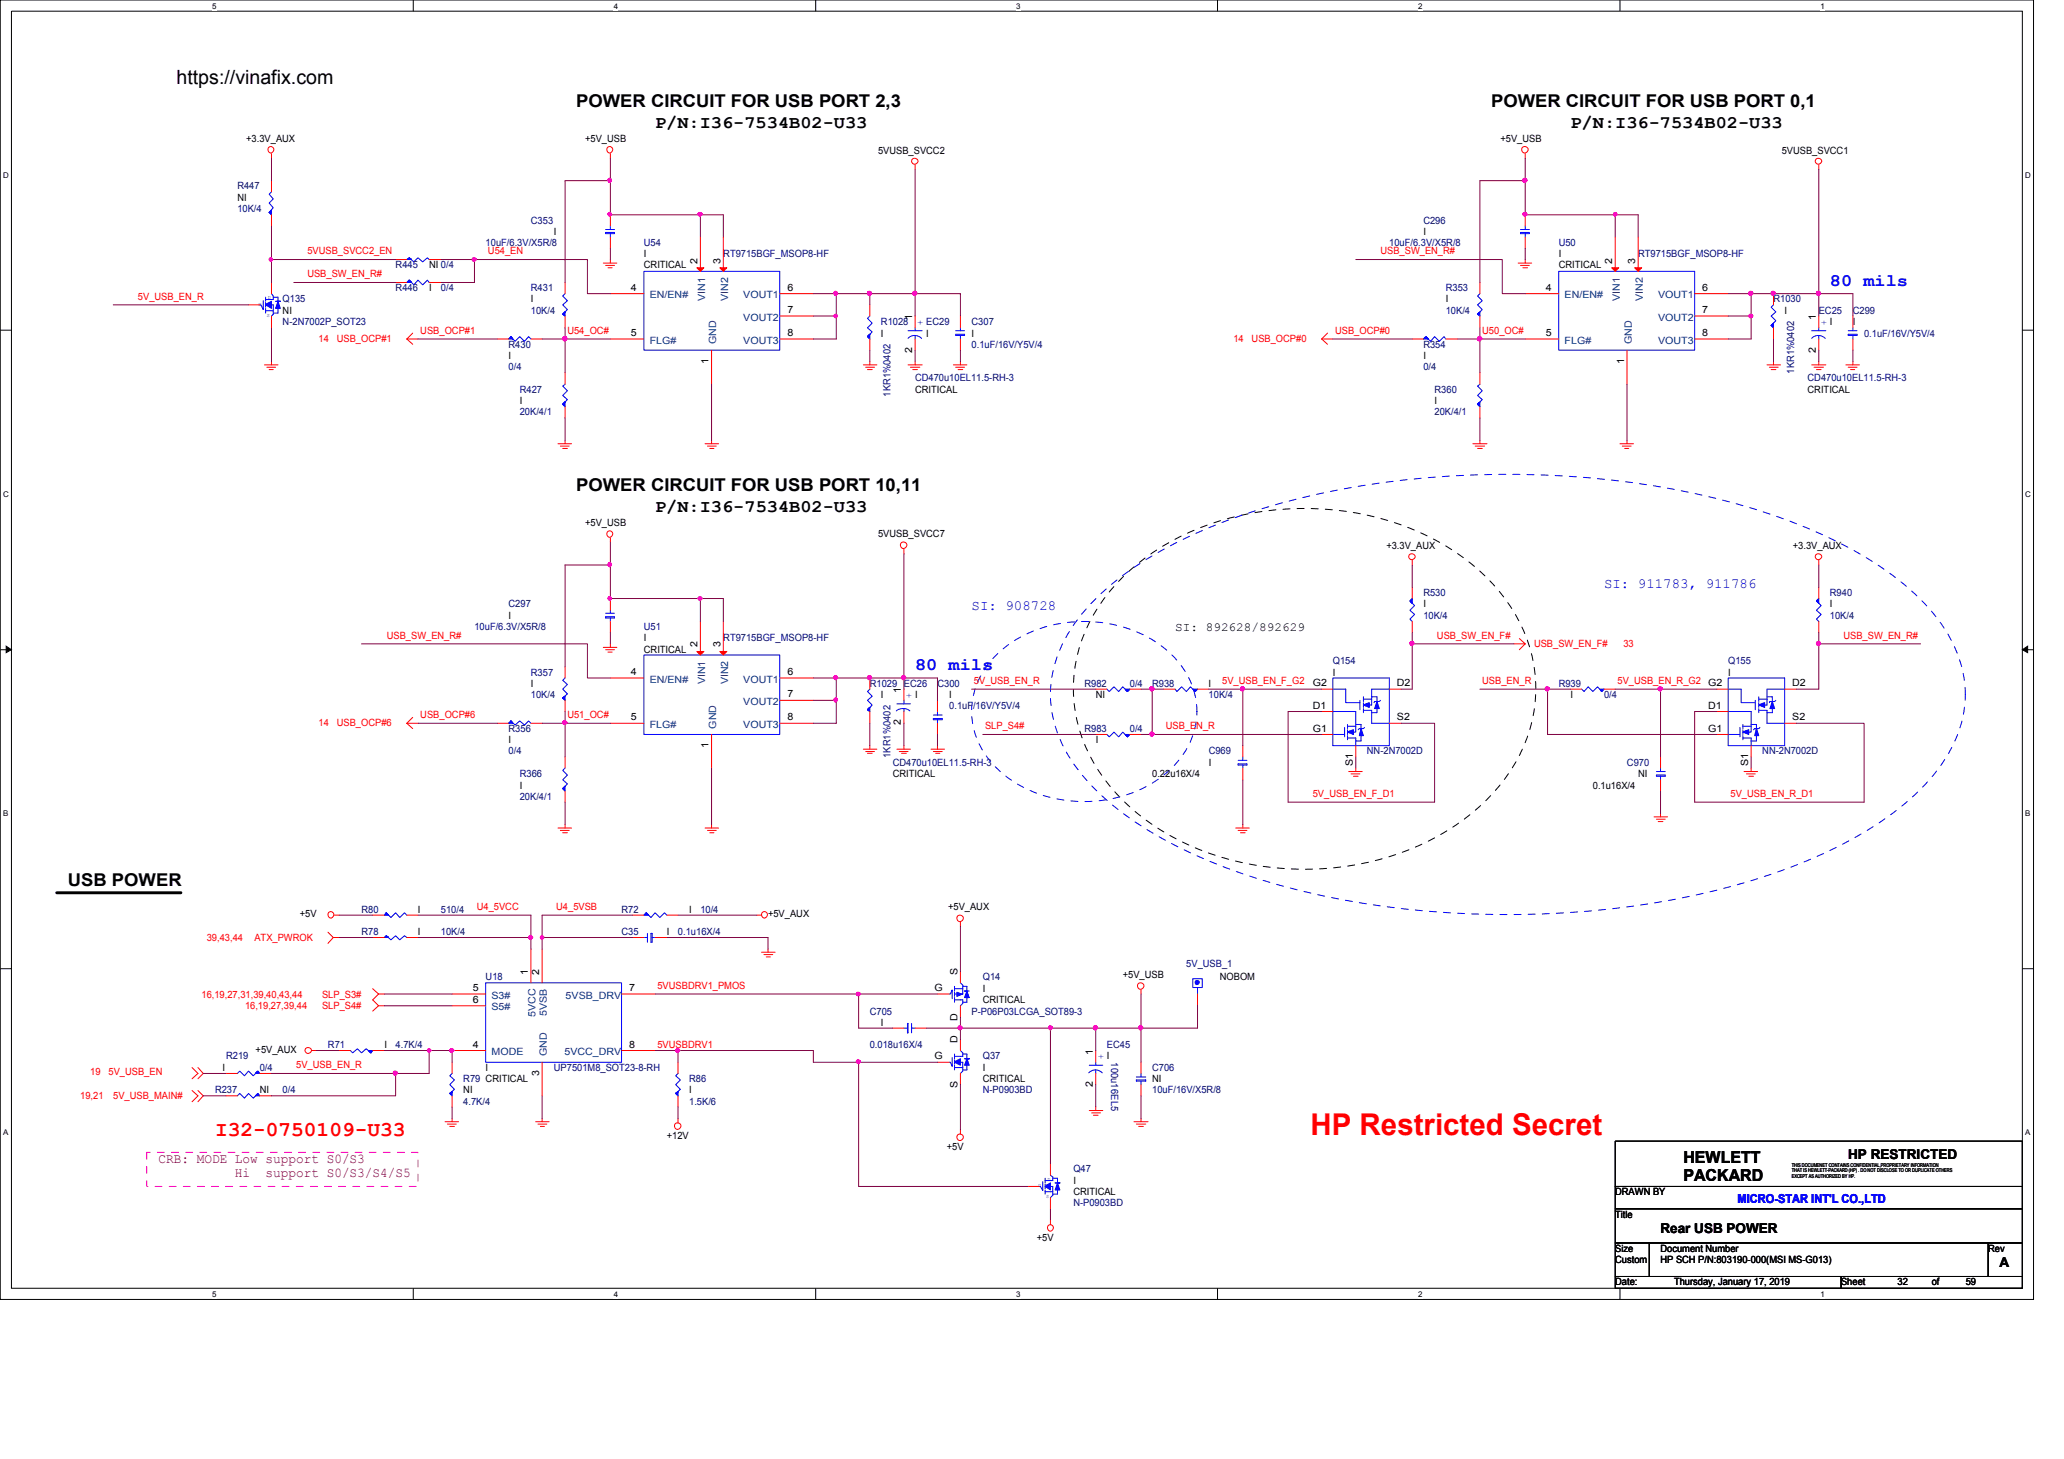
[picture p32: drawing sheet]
<svg xmlns="http://www.w3.org/2000/svg" width="297mm" height="210mm" viewBox="0 0 297 210" stroke-linecap="round" stroke-linejoin="round" font-family="sans-serif">
<defs><g id="words">
<text font-size="4.3" fill="#f00" x="188.6" y="163.3">HP Restricted Secret</text>
<text font-size="3" fill="#f00" x="30.9" y="163.5">I32-0750109-U33</text>
<text font-size="2.8" x="25.4" y="12.1">https://vinafix.com</text>
<g font-size="2.5">
<text x="82.9" y="15.3">POWER CIRCUIT FOR USB PORT 2,3</text>
<text x="214.6" y="15.3">POWER CIRCUIT FOR USB PORT 0,1</text>
<text x="94.3" y="18.4">P/N:I36-7534B02-U33</text>
<text x="226" y="18.4">P/N:I36-7534B02-U33</text>
<text x="82.9" y="70.6">POWER CIRCUIT FOR USB PORT 10,11</text>
<text x="94.3" y="73.7">P/N:I36-7534B02-U33</text>
<text x="9.8" y="127.5">USB POWER</text>
</g>
<g font-size="2.5" fill="#00f">
<text x="263.4" y="41.1">80 mils</text>
<text x="131.7" y="96.4">80 mils</text>
</g>
<g font-size="2.4">
<text x="242.3" y="167.4">HEWLETT</text>
<text x="242.3" y="169.8">PACKARD</text>
</g>
<g font-size="2" fill="#00f">
<text x="139.8" y="87.8">SI: 908728</text>
<text x="230.8" y="84.6">SI: 911783, 911786</text>
</g>
<g font-size="1.9" fill="#800040">
<text x="22.8" y="167.4">CRB: MODE Low support S0/S3</text>
<text x="33.8" y="169.3">Hi</text>
<text x="38.2" y="169.3">support S0/S3/S4/S5</text>
</g>
<g font-size="1.9">
<text x="266" y="166.7">HP RESTRICTED</text>
<text x="239" y="177.4">Rear USB POWER</text>
<text x="287.7" y="182.3">A</text>
</g>
<text font-size="1.8" x="169.1" y="90.8">SI: 892628/892629</text>
<text font-size="1.8" fill="#00f" x="250.1" y="173.1">MICRO-STAR INT'L CO.,LTD</text>
<g font-size="1.4">
<text x="35.4" y="20.4">+3.3V_AUX</text>
<text x="84.2" y="20.4">+5V_USB</text>
<text x="126.4" y="22.1">5VUSB_SVCC2</text>
<text x="215.9" y="20.4">+5V_USB</text>
<text x="256.4" y="22.1">5VUSB_SVCC1</text>
<text x="34.2" y="28.9">NI</text>
<text x="79.7" y="33.8">I</text>
<text x="204.8" y="33.8">I</text>
<text x="61.8" y="38.6">NI 0/4</text>
<text x="61.8" y="41.9">I</text>
<text x="90.8" y="41.8">4</text>
<text x="92.7" y="37">I</text>
<text x="92.7" y="38.6">CRITICAL</text>
<text x="100.4" y="37.9" transform="rotate(-90 100.4 37.9)">2</text>
<text x="103.7" y="37.9" transform="rotate(-90 103.7 37.9)">3</text>
<text x="113.3" y="41.8">6</text>
<text x="222.5" y="41.8">4</text>
<text x="224.3" y="37">I</text>
<text x="224.3" y="38.6">CRITICAL</text>
<text x="232" y="37.9" transform="rotate(-90 232 37.9)">2</text>
<text x="235.3" y="37.9" transform="rotate(-90 235.3 37.9)">3</text>
<text x="245" y="41.8">6</text>
<text x="40.7" y="45.1">NI</text>
<text x="76.4" y="43.5">I</text>
<text x="113.3" y="45">7</text>
<text x="131.3" y="46.1" transform="rotate(-90 131.3 46.1)">1</text>
<text x="208.1" y="43.5">I</text>
<text x="245" y="45">7</text>
<text x="256.8" y="45.1">I</text>
<text x="261.3" y="46.1" transform="rotate(-90 261.3 46.1)">1</text>
<text x="263.4" y="46.7">I</text>
<text x="266.7" y="46.7">I</text>
<text x="73.2" y="51.6">I</text>
<text x="90.8" y="48.3">5</text>
<text x="102" y="52.3" transform="rotate(-90 102 52.3)">1</text>
<text x="113.3" y="48.3">8</text>
<text x="126.8" y="48.4">I</text>
<text x="131.3" y="50.7" transform="rotate(-90 131.3 50.7)">2</text>
<text x="133.3" y="48.4">I</text>
<text x="139.8" y="48.4">I</text>
<text x="204.8" y="51.6">I</text>
<text x="222.5" y="48.3">5</text>
<text x="233.7" y="52.3" transform="rotate(-90 233.7 52.3)">1</text>
<text x="245" y="48.3">8</text>
<text x="261.3" y="50.7" transform="rotate(-90 261.3 50.7)">2</text>
<text x="74.8" y="58.2">I</text>
<text x="131.7" y="56.6">CRITICAL</text>
<text x="206.5" y="58.2">I</text>
<text x="260.1" y="56.6">CRITICAL</text>
<text x="84.2" y="75.7">+5V_USB</text>
<text x="126.4" y="77.3">5VUSB_SVCC7</text>
<text x="199.5" y="79">+3.3V_AUX</text>
<text x="258" y="79">+3.3V_AUX</text>
<text x="73.2" y="89.1">I</text>
<text x="204.8" y="87.4">I</text>
<text x="263.4" y="87.4">I</text>
<text x="92.7" y="92.3">I</text>
<text x="92.7" y="93.9">CRITICAL</text>
<text x="100.4" y="93.1" transform="rotate(-90 100.4 93.1)">2</text>
<text x="103.7" y="93.1" transform="rotate(-90 103.7 93.1)">3</text>
<text x="76.4" y="98.8">I</text>
<text x="90.8" y="97.1">4</text>
<text x="113.3" y="97.1">6</text>
<text x="113.3" y="100.3">7</text>
<text x="126.8" y="100.4">I</text>
<text x="129.7" y="99.7" transform="rotate(-90 129.7 99.7)">1</text>
<text x="131.7" y="100.4">I</text>
<text x="136.6" y="100.4">I</text>
<text x="157.7" y="100.4">NI</text>
<text x="173.9" y="98.8">I</text>
<text x="188.9" y="98.7">G2</text>
<text x="188.9" y="101.9">D1</text>
<text x="191.8" y="97.2">I</text>
<text x="201" y="98.7">D2</text>
<text x="226" y="100.4">I</text>
<text x="245.8" y="98.7">G2</text>
<text x="245.8" y="101.9">D1</text>
<text x="248.7" y="97.2">I</text>
<text x="257.9" y="98.7">D2</text>
<text x="73.2" y="106.9">I</text>
<text x="90.8" y="103.6">5</text>
<text x="102" y="107.6" transform="rotate(-90 102 107.6)">1</text>
<text x="113.3" y="103.6">8</text>
<text x="129.7" y="104.3" transform="rotate(-90 129.7 104.3)">2</text>
<text x="157.7" y="106.9">I</text>
<text x="188.9" y="105.2">G1</text>
<text x="201" y="103.6">S2</text>
<text x="245.8" y="105.2">G1</text>
<text x="257.9" y="103.6">S2</text>
<text x="74.8" y="113.5">I</text>
<text x="128.5" y="111.8">CRITICAL</text>
<text x="165.8" y="111.8">0.22u16X/4</text>
<text x="173.9" y="110.2">I</text>
<text x="194.7" y="110.2" transform="rotate(-90 194.7 110.2)">S1</text>
<text x="229.2" y="113.5">0.1u16X/4</text>
<text x="235.8" y="111.8">NI</text>
<text x="251.6" y="110.2" transform="rotate(-90 251.6 110.2)">S1</text>
<text x="43.1" y="131.9">+5V</text>
<text x="60.2" y="131.3">I</text>
<text x="99.2" y="131.3">I</text>
<text x="110.5" y="131.9">+5V_AUX</text>
<text x="136.4" y="131">+5V_AUX</text>
<text x="60.2" y="134.5">I</text>
<text x="96" y="134.5">I</text>
<text x="68" y="142.6">5</text>
<text x="76" y="140.3" transform="rotate(-90 76 140.3)">1</text>
<text x="77.6" y="140.3" transform="rotate(-90 77.6 140.3)">2</text>
<text x="90.5" y="142.6">7</text>
<text x="134.5" y="142.6">G</text>
<text x="137.8" y="140.3" transform="rotate(-90 137.8 140.3)">S</text>
<text x="141.4" y="142.7">I</text>
<text x="161.6" y="140.7">+5V_USB</text>
<text x="175.6" y="141.1">NOBOM</text>
<text x="68" y="144.3">6</text>
<text x="126.8" y="147.6">I</text>
<text x="137.8" y="146.9" transform="rotate(-90 137.8 146.9)">D</text>
<text x="141.4" y="144.3">CRITICAL</text>
<text x="32" y="154.1">I</text>
<text x="36.8" y="151.5">+5V_AUX</text>
<text x="55.3" y="150.8">I</text>
<text x="68" y="150.7">4</text>
<text x="69.9" y="154.1">I</text>
<text x="77.6" y="154.8" transform="rotate(-90 77.6 154.8)">3</text>
<text x="90.5" y="150.7">8</text>
<text x="134.5" y="152.4">G</text>
<text x="137.8" y="150" transform="rotate(-90 137.8 150)">D</text>
<text x="141.4" y="154.1">I</text>
<text x="141.4" y="155.7">CRITICAL</text>
<text x="157.3" y="151.7" transform="rotate(-90 157.3 151.7)">1</text>
<text x="159.3" y="152.4">I</text>
<text x="165.8" y="155.7">NI</text>
<text x="37.4" y="157.3">NI</text>
<text x="66.7" y="157.3">NI</text>
<text x="99.2" y="157.3">I</text>
<text x="137.8" y="156.5" transform="rotate(-90 137.8 156.5)">S</text>
<text x="157.3" y="156.4" transform="rotate(-90 157.3 156.4)">2</text>
<text x="96" y="163.8">+12V</text>
<text x="136.3" y="165.4">+5V</text>
<text x="154.5" y="170.3">I</text>
<text x="154.5" y="172">CRITICAL</text>
<text x="232.4" y="172">DRAWN BY</text>
<text x="149.2" y="178.5">+5V</text>
<text x="232.4" y="175.2">Title</text>
<text x="232.4" y="180.1">Size</text>
<text x="232.4" y="184.9">Date:</text>
<text x="232.4" y="181.7">Custom</text>
<text x="239" y="180.1">Document Number</text>
<text x="239" y="181.7">HP SCH P/N:803190-000(MSI MS-G013)</text>
<text x="240.9" y="184.9">Thursday, January 17, 2019</text>
<text x="265" y="184.9">Sheet</text>
<text x="273.1" y="184.9">32</text>
<text x="278" y="184.9">of</text>
<text x="282.9" y="184.9">59</text>
<text x="286.1" y="180.1">Rev</text>
</g>
<g font-size="1.4" fill="#000080">
<text x="34.2" y="27.3">R447</text>
<text x="34.2" y="30.5">10K/4</text>
<text x="69.9" y="35.4">10uF/6.3V/X5R/8</text>
<text x="76.4" y="32.2">C353</text>
<text x="92.7" y="35.4">U54</text>
<text x="199.9" y="35.4">10uF/6.3V/X5R/8</text>
<text x="204.8" y="32.2">C296</text>
<text x="224.3" y="35.4">U50</text>
<text x="56.9" y="38.6">R445</text>
<text x="56.9" y="41.9">R446</text>
<text x="63.5" y="41.9">0/4</text>
<text x="76.4" y="41.9">R431</text>
<text x="104.1" y="37">RT9715BGF_MSOP8-HF</text>
<text x="208.1" y="41.9">R353</text>
<text x="235.8" y="37">RT9715BGF_MSOP8-HF</text>
<text x="40.7" y="43.5">Q135</text>
<text x="40.7" y="46.7">N-2N7002P_SOT23</text>
<text x="76.4" y="45.1">10K/4</text>
<text x="126.8" y="46.7">R1028</text>
<text x="133.3" y="46.7">EC29</text>
<text x="139.8" y="46.7">C307</text>
<text x="208.1" y="45.1">10K/4</text>
<text x="255.2" y="43.5">R1030</text>
<text x="261.7" y="45.1">EC25</text>
<text x="266.7" y="45.1">C299</text>
<text x="73.2" y="50">R430</text>
<text x="73.2" y="53.3">0/4</text>
<text x="139.8" y="50">0.1uF/16V/Y5V/4</text>
<text x="204.8" y="50">R354</text>
<text x="204.8" y="53.3">0/4</text>
<text x="258.2" y="53.8" transform="rotate(-90 258.2 53.8)">1KR1%0402</text>
<text x="268.3" y="48.4">0.1uF/16V/Y5V/4</text>
<text x="74.8" y="56.6">R427</text>
<text x="74.8" y="59.8">20K/4/1</text>
<text x="128.1" y="57.1" transform="rotate(-90 128.1 57.1)">1KR1%0402</text>
<text x="131.7" y="54.9">CD470u10EL11.5-RH-3</text>
<text x="206.5" y="56.6">R360</text>
<text x="206.5" y="59.8">20K/4/1</text>
<text x="260.1" y="54.9">CD470u10EL11.5-RH-3</text>
<text x="73.2" y="87.4">C297</text>
<text x="204.8" y="85.8">R530</text>
<text x="204.8" y="89.1">10K/4</text>
<text x="263.4" y="85.8">R940</text>
<text x="263.4" y="89.1">10K/4</text>
<text x="68.3" y="90.7">10uF/6.3V/X5R/8</text>
<text x="92.7" y="90.7">U51</text>
<text x="104.1" y="92.3">RT9715BGF_MSOP8-HF</text>
<text x="191.8" y="95.5">Q154</text>
<text x="248.7" y="95.5">Q155</text>
<text x="76.4" y="97.2">R357</text>
<text x="76.4" y="100.4">10K/4</text>
<text x="125.2" y="98.8">R1029 EC26</text>
<text x="134.9" y="98.8">C300</text>
<text x="156.1" y="98.8">R982</text>
<text x="162.6" y="98.8">0/4</text>
<text x="165.8" y="98.8">R938</text>
<text x="173.9" y="100.4">10K/4</text>
<text x="224.3" y="98.8">R939</text>
<text x="230.8" y="100.4">0/4</text>
<text x="73.2" y="105.3">R356</text>
<text x="136.6" y="102">0.1uF/16V/Y5V/4</text>
<text x="156.1" y="105.3">R983</text>
<text x="162.6" y="105.3">0/4</text>
<text x="73.2" y="108.5">0/4</text>
<text x="74.8" y="111.8">R366</text>
<text x="128.1" y="109.1" transform="rotate(-90 128.1 109.1)">1KR1%0402</text>
<text x="128.5" y="110.2">CD470u10EL11.5-RH-3</text>
<text x="173.9" y="108.5">C969</text>
<text x="196.7" y="108.5">NN-2N7002D</text>
<text x="234.1" y="110.2">C970</text>
<text x="253.6" y="108.5">NN-2N7002D</text>
<text x="74.8" y="115.1">20K/4/1</text>
<text x="52" y="131.3">R80</text>
<text x="63.5" y="131.3">510/4</text>
<text x="89.4" y="131.3">R72</text>
<text x="100.8" y="131.3">10/4</text>
<text x="52" y="134.5">R78</text>
<text x="63.5" y="134.5">10K/4</text>
<text x="89.4" y="134.5">C35</text>
<text x="97.6" y="134.5">0.1u16X/4</text>
<text x="69.9" y="141.1">U18</text>
<text x="141.4" y="141.1">Q14</text>
<text x="170.7" y="139.1">5V_USB_1</text>
<text x="125.2" y="146">C705</text>
<text x="139.8" y="146">P-P06P03LCGA_SOT89-3</text>
<text x="32.6" y="152.4">R219</text>
<text x="37.4" y="154.1">0/4</text>
<text x="47.2" y="150.8">R71</text>
<text x="56.9" y="150.8">4.7K/4</text>
<text x="66.7" y="155.7">R79 CRITICAL</text>
<text x="79.7" y="154.1">UP7501M8_SOT23-8-RH</text>
<text x="99.2" y="155.7">R86</text>
<text x="125.2" y="150.8">0.018u16X/4</text>
<text x="141.4" y="152.4">Q37</text>
<text x="159.3" y="150.8">EC45</text>
<text x="159.9" y="152.8" transform="rotate(90 159.9 152.8)">100u16EL5</text>
<text x="165.8" y="154.1">C706</text>
<text x="30.9" y="157.3">R237</text>
<text x="40.7" y="157.3">0/4</text>
<text x="66.7" y="158.9">4.7K/4</text>
<text x="99.2" y="158.9">1.5K/6</text>
<text x="141.4" y="157.3">N-P0903BD</text>
<text x="165.8" y="157.3">10uF/16V/X5R/8</text>
<text x="154.5" y="168.7">Q47</text>
<text x="154.5" y="173.6">N-P0903BD</text>
</g>
<g font-size="1.4" fill="#f00">
<text x="44.2" y="39.9">USB_SW_EN_R#</text>
<text x="44.2" y="36.6">5VUSB_SVCC2_EN</text>
<text x="70.2" y="36.6">U54_EN</text>
<text x="198.7" y="36.6">USB_SW_EN_R#</text>
<text x="19.9" y="43.1">5V_USB_EN_R</text>
<text x="45.8" y="49.2">14</text>
<text x="48.5" y="49.2">USB_OCP#1</text>
<text x="60.5" y="48">USB_OCP#1</text>
<text x="81.7" y="48">U54_OC#</text>
<text x="177.5" y="49.2">14</text>
<text x="180.1" y="49.2">USB_OCP#0</text>
<text x="192.1" y="48">USB_OCP#0</text>
<text x="213.3" y="48">U50_OC#</text>
<text x="55.7" y="91.9">USB_SW_EN_R#</text>
<text x="206.8" y="91.9">USB_SW_EN_F#</text>
<text x="220.8" y="93.1">USB_SW_EN_F#</text>
<text x="233.6" y="93.1">33</text>
<text x="265.3" y="91.9">USB_SW_EN_R#</text>
<text x="140.2" y="98.4">5V_USB_EN_R</text>
<text x="175.9" y="98.4">5V_USB_EN_F_G2</text>
<text x="213.3" y="98.4">USB_EN_R</text>
<text x="232.8" y="98.4">5V_USB_EN_R_G2</text>
<text x="45.8" y="104.5">14</text>
<text x="48.5" y="104.5">USB_OCP#6</text>
<text x="60.5" y="103.3">USB_OCP#6</text>
<text x="81.7" y="103.3">U51_OC#</text>
<text x="141.8" y="104.9">SLP_S4#</text>
<text x="167.8" y="104.9">USB_EN_R</text>
<text x="188.9" y="114.6">5V_USB_EN_F_D1</text>
<text x="249" y="114.6">5V_USB_EN_R_D1</text>
<text x="68.6" y="130.9">U4_5VCC</text>
<text x="80" y="130.9">U4_5VSB</text>
<text x="29.8" y="135.4">39,43,44</text>
<text x="36.6" y="135.4">ATX_PWROK</text>
<text x="29" y="143.5">16,19,27,31,39,40,43,44</text>
<text x="46.4" y="143.5">SLP_S3#</text>
<text x="94.6" y="142.2">5VUSBDRV1_PMOS</text>
<text x="35.3" y="145.1">16,19,27,39,44</text>
<text x="46.4" y="145.1">SLP_S4#</text>
<text x="13" y="154.7">19</text>
<text x="15.6" y="154.7">5V_USB_EN</text>
<text x="42.6" y="153.7">5V_USB_EN_R</text>
<text x="94.6" y="150.8">5VUSBDRV1</text>
<text x="11.6" y="158.2">19,21</text>
<text x="16.3" y="158.2">5V_USB_MAIN#</text>
</g>
<g font-size="1.4" fill="#004080">
<text x="93.5" y="42.9">EN/EN#</text>
<text x="101.5" y="43.3" transform="rotate(-90 101.5 43.3)">VIN1</text>
<text x="104.8" y="43.3" transform="rotate(-90 104.8 43.3)">VIN2</text>
<text x="107" y="42.9">VOUT1</text>
<text x="107" y="46.1">VOUT2</text>
<text x="225.2" y="42.9">EN/EN#</text>
<text x="233.1" y="43.3" transform="rotate(-90 233.1 43.3)">VIN1</text>
<text x="236.4" y="43.3" transform="rotate(-90 236.4 43.3)">VIN2</text>
<text x="238.6" y="42.9">VOUT1</text>
<text x="238.6" y="46.1">VOUT2</text>
<text x="93.5" y="49.4">FLG#</text>
<text x="103.1" y="49.5" transform="rotate(-90 103.1 49.5)">GND</text>
<text x="107" y="49.4">VOUT3</text>
<text x="225.2" y="49.4">FLG#</text>
<text x="234.8" y="49.5" transform="rotate(-90 234.8 49.5)">GND</text>
<text x="238.6" y="49.4">VOUT3</text>
<text x="93.5" y="98.2">EN/EN#</text>
<text x="101.5" y="98.5" transform="rotate(-90 101.5 98.5)">VIN1</text>
<text x="104.8" y="98.5" transform="rotate(-90 104.8 98.5)">VIN2</text>
<text x="107" y="98.2">VOUT1</text>
<text x="107" y="101.4">VOUT2</text>
<text x="93.5" y="104.7">FLG#</text>
<text x="103.1" y="104.8" transform="rotate(-90 103.1 104.8)">GND</text>
<text x="107" y="104.7">VOUT3</text>
<text x="70.7" y="143.7">S3#</text>
<text x="81.4" y="143.7">5VSB_DRV</text>
<text x="70.7" y="145.4">S5#</text>
<text x="77.1" y="146.3" transform="rotate(-90 77.1 146.3)">5VCC</text>
<text x="78.7" y="146.1" transform="rotate(-90 78.7 146.1)">5VSB</text>
<text x="70.7" y="151.8">MODE</text>
<text x="78.7" y="152" transform="rotate(-90 78.7 152)">GND</text>
<text x="81.2" y="151.8">5VCC_DRV</text>
</g>
<g font-size="1.4" fill="#00f">
<text x="132" y="46" transform="rotate(90 132 46)">+</text>
<text x="262.1" y="46" transform="rotate(90 262.1 46)">+</text>
<text x="130.4" y="99.7" transform="rotate(90 130.4 99.7)">+</text>
<text x="158" y="151.6" transform="rotate(90 158 151.6)">+</text>
</g>
<g font-size="1.1">
<text x="30.5" y="1.3">5</text>
<text x="88.3" y="1.3">4</text>
<text x="146.3" y="1.3">3</text>
<text x="204.1" y="1.3">2</text>
<text x="262" y="1.3">1</text>
<text x=".5" y="25.6">D</text>
<text x="291.5" y="25.6">D</text>
<text x=".5" y="71.5">C</text>
<text x="291.5" y="71.5">C</text>
<text x=".5" y="117.4">B</text>
<text x="291.5" y="117.4">B</text>
<text x=".5" y="163.3">A</text>
<text x="291.5" y="163.3">A</text>
<text x="30.5" y="186.6">5</text>
<text x="88.3" y="186.6">4</text>
<text x="146.3" y="186.6">3</text>
<text x="204.1" y="186.6">2</text>
<text x="262" y="186.6">1</text>
</g>
<g font-size=".8" fill="#00f">
<text x="37.2" y="44">G</text>
<text x="38.4" y="45.6">S</text>
<text x="38.6" y="43">D</text>
<text x="149.4" y="170.8">G</text>
<text x="150.6" y="172.4">S</text>
<text x="150.7" y="169.8">D</text>
</g>
<g font-size=".8">
<text x="257.8" y="167.9">THIS DOCUMENET CONTAINS CONFIDENTIAL,PROPRIETARY INFORMATION</text>
<text x="257.8" y="168.7">THAT IS HEWLETT-PACKARD (HP) . DO NOT DISCLOSE TO OR DUPLICATE OTHERS</text>
<text x="257.8" y="169.4">EXCEPT AS AUTHORIZED BY HP.</text>
</g>
</g></defs>
<path d="M0 0h292.7v186.9h-292.7zM1.6 1.6h289.4v183.7h-289.4z" fill="none" stroke="#000" stroke-width=".14"/>
<g fill="#fff">
<path d="M30.5 .3h.6v1.2h-.6z"/>
<path d="M30.5 185.6h.6v1.3h-.6z"/>
</g>
<path d="M59.5 0v1.6M59.5 185.3v1.6" fill="none" stroke="#000" stroke-width=".14"/>
<g fill="#fff">
<path d="M88.3 .3h.6v1.2h-.6z"/>
<path d="M88.3 185.6h.6v1.3h-.6z"/>
</g>
<path d="M117.4 0v1.6M117.4 185.3v1.6" fill="none" stroke="#000" stroke-width=".14"/>
<g fill="#fff">
<path d="M146.3 .3h.6v1.2h-.6z"/>
<path d="M146.3 185.6h.6v1.3h-.6z"/>
</g>
<path d="M175.2 0v1.6M175.2 185.3v1.6" fill="none" stroke="#000" stroke-width=".14"/>
<g fill="#fff">
<path d="M204.1 .3h.6v1.2h-.6z"/>
<path d="M204.1 185.6h.6v1.3h-.6z"/>
</g>
<path d="M233.1 0v1.6M233.1 185.3v1.6" fill="none" stroke="#000" stroke-width=".14"/>
<g fill="#fff">
<path d="M262 .3h.6v1.2h-.6z"/>
<path d="M262 185.6h.6v1.3h-.6z"/>
<path d="M.5 24.6h.7v1.2h-.7z"/>
<path d="M291.5 24.6h.7v1.2h-.7z"/>
<path d="M.5 70.4h.7v1.3h-.7z"/>
<path d="M291.5 70.4h.7v1.3h-.7z"/>
</g>
<path d="M0 47.5h1.6M291 47.5h1.7" fill="none" stroke="#000" stroke-width=".14"/>
<g fill="#fff">
<path d="M.5 116.4h.6v1.3h-.6z"/>
<path d="M291.5 116.4h.6v1.3h-.6z"/>
</g>
<path d="M0 93.5h1.6M.9 93l.7 .5-.7 .4zM291 93.5l.8-.5v.9zM291 93.5h1.7" fill="none" stroke="#000" stroke-width=".14"/>
<path d="M.9 93l.7 .5-.7 .4zM291 93.5l.8-.5v.9z" fill="#000"/>
<g fill="#fff">
<path d="M.5 162.3h.6v1.3h-.6z"/>
<path d="M291.5 162.3h.6v1.3h-.6z"/>
</g>
<path d="M0 139.4h1.6M291 139.4h1.7M232.5 164.2h58.5v9.7h-58.5zM232.5 173.9h58.5v4.9h-58.5zM232.5 178.8h4.9v4.8h-4.9zM232.5 170.7h58.5M237.4 178.8h48.7v4.8h-48.7zM286.1 178.8h4.9v4.8h-4.9zM232.5 183.6h32.5v1.7h-32.5zM265 183.6h26v1.7h-26z" fill="none" stroke="#000" stroke-width=".14"/>
<path d="M8.2 128.4h17.8" fill="none" stroke="#000" stroke-width=".42"/>
<path d="M21.1 165.8h39.1v4.9h-39.1z" fill="none" stroke="#f0f" stroke-width=".14" stroke-dasharray="1 1 1 1 1 1 1 1"/>
<path d="M161.1 83.5a36.4 36.4 0 0 1 24.2-10.3 38.9 38.9 0 0 1 26 7.5 23.8 23.8 0 0 1 9.6 16.4 22.1 22.1 0 0 1-6.6 17.6 36.4 36.4 0 0 1-24.1 10.3 38.8 38.8 0 0 1-26-7.6 23.9 23.9 0 0 1-9.6-16.4 22.1 22.1 0 0 1 6.5-17.5z" fill="none" stroke="#000" stroke-width=".14" stroke-dasharray="1 1 1 1 1 1 1 1"/>
<path d="M143.5 94.1a18.9 18.9 0 0 1 18.8-3.7 14.7 14.7 0 0 1 9.2 8.1 11 11 0 0 1-3 12.1 18.9 18.9 0 0 1-18.8 3.7 14.1 14.1 0 0 1-9.5-9.3 11.1 11.1 0 0 1 3.3-10.9zM158.1 85.7a50.9 50.9 0 0 1 15.4-9.6 106.8 106.8 0 0 1 34.5-7.6 126.2 126.2 0 0 1 45.8 5.1 63.3 63.3 0 0 1 20 10.3 24.1 24.1 0 0 1 8.4 11.7 16.5 16.5 0 0 1-3 14.7 38.2 38.2 0 0 1-12.8 10.5 89.8 89.8 0 0 1-27.8 9 130.6 130.6 0 0 1-54.8-2.6 71.1 71.1 0 0 1-21.4-9.6 28 28 0 0 1-9.9-11.3 16.5 16.5 0 0 1 2.3-16.8l1.5-1.9z" fill="none" stroke="#00f" stroke-width=".14" stroke-dasharray="1 1 1 1 1 1 1 1"/>
<g fill="none" stroke="#f00" stroke-width=".14">
<path d="M39.1 22.1v.7M86.8 37.8h2M87.2 38.2h1.2M87.5 38.5h.6M87.8 22.1v.7M87.8 37.3v.5M131.7 23.7v.7M218.5 37.8h1.9M218.8 38.2h1.3M219.2 38.5h.6M219.5 22.1v.7M219.5 37.3v.5"/>
<path d="M261.7 23.7v.7M38.1 52.5h1.9M38.4 52.8h1.3M38.7 53.2h.6M39.1 52v.5M58.5 48.8h1.7M58.5 48.8l.9 .7M59.4 47.9l-.9 .9M124.2 52.5h2M124.6 52.8h1.3M124.8 53.2h.7M125.2 52v.5"/>
<path d="M130.7 52.5h2M131 52.8h1.4M131.4 53.2h.6M131.7 52v.5M137.2 52.5h1.9M137.5 52.8h1.3M137.9 53.2h.7M138.2 52v.5M190.2 48.8h1.6M190.2 48.8l.9 .7M191.1 47.9l-.9 .9M254.3 52.5h1.9"/>
<path d="M254.6 52.8h1.3M254.9 53.2h.7M255.2 52v.5M260.7 52.5h2.1M261.1 52.8h1.3M261.4 53.2h.7M261.7 52v.5M265.6 52.5h2M266 52.8h1.3M266.3 53.2h.6M266.7 52v.5M80.3 63.8h2"/>
<path d="M80.6 64.2h1.3M81 64.5h.7M81.3 63.4v.4M87.8 77.4v.6M101.5 63.8h1.9M101.8 64.2h1.3M102.1 64.5h.6M102.4 63.4v.4M130.1 79v.7M212 63.8h2M212.3 64.2h1.4M212.6 64.5h.7"/>
<path d="M213 63.4v.4M233.1 63.8h2M233.5 64.2h1.2M233.8 64.5h.6M234.1 63.4v.4M86.8 93.1h2M87.2 93.5h1.2M87.5 93.8h.6M87.8 92.6v.5M203.2 80.6v.7M217.9 92.6h1.6M218.7 91.9l.8 .7"/>
<path d="M219.5 92.6l-.8 .9M261.7 80.6v.7M58.5 104.1h1.7M58.5 104.1l.9 .7M59.4 103.2l-.9 .9M80.3 119.1h2M80.6 119.5h1.3M81 119.8h.7M81.3 118.6v.5M101.5 119.1h1.9M101.8 119.5h1.3M102.1 119.8h.6"/>
<path d="M102.4 118.6v.5M124.2 107.8h2M124.6 108.1h1.3M124.8 108.4h.7M125.2 107.3v.5M129.1 107.8h1.9M129.4 108.1h1.3M129.8 108.4h.6M130.1 107.3v.5M134 107.8h1.9M134.3 108.1h1.3M134.7 108.4h.6"/>
<path d="M134.9 107.3v.5M177.8 119.1h2M178.2 119.5h1.3M178.5 119.8h.7M178.9 118.6v.5M194.1 111h1.9M194.4 111.3h1.3M194.8 111.7h.7M195.1 110.5v.5M238 117.5h2M238.4 117.9h1.3M238.6 118.2h.7"/>
<path d="M239 117v.5M251 111h1.9M251.3 111.3h1.3M251.7 111.7h.7M252 110.5v.5M47.2 134.1l.8 .8-.8 .8M48 134.9h.8M48.1 131.7h.7M108.9 131.7h.7M109.6 137h1.9M109.9 137.3h1.3M110.3 137.7h.6"/>
<path d="M110.5 136.6v.4M138.2 132.7v.6M27.6 153.6l.9 .8-.9 .8M27.6 156.9l.9 .8-.9 .8M28.5 153.6l.7 .8-.7 .8M28.5 156.9l.7 .8-.7 .8M44.9 151.1h.6M53.6 142.2l.9 .8-.9 .9 .9 .8-.9 .8M54.5 144.7h.8M54.5 143h.8M156.8 159.8h1.9M157.7 159.3v.5"/>
<path d="M164.2 142.4v.6M64 161.4h2M64.4 161.7h1.3M64.7 162.1h.7M65.1 161v.4M77.1 161.4h1.9M77.4 161.7h1.3M77.8 162.1h.6M78 161v.4M97.6 161v.5M138.2 162.6v.6M151.2 175.5v.7"/>
<path d="M157.1 160.1h1.3M157.4 160.4h.6M163.2 161.4h2M163.5 161.7h1.4M163.9 162.1h.7M164.2 161v.4"/>
<circle cx="39" cy="21.5" r=".45"/>
<circle cx="87.7" cy="21.5" r=".45"/>
<circle cx="131.7" cy="23.2" r=".45"/>
<circle cx="219.4" cy="21.5" r=".48"/>
<circle cx="261.7" cy="23.2" r=".45"/>
<circle cx="87.7" cy="76.8" r=".45"/>
<circle cx="130" cy="78.4" r=".48"/>
<circle cx="203.2" cy="80.1" r=".45"/>
<circle cx="261.7" cy="80.1" r=".45"/>
<circle cx="47.6" cy="131.6" r=".45"/>
<circle cx="110" cy="131.6" r=".45"/>
<circle cx="138.2" cy="132.1" r=".48"/>
<circle cx="44.4" cy="151.1" r=".45"/>
<circle cx="164.2" cy="141.9" r=".48"/>
<circle cx="97.5" cy="162" r=".48"/>
<circle cx="138.2" cy="163.6" r=".48"/>
<circle cx="151.1" cy="176.7" r=".45"/>
</g>
<path d="M136.6 143h.2l.2-.6v1.3M137.4 143.9h1.2v.5l-.4 .3M137.4 142.2h1.2M137.4 143.5v.7M137.4 141.9v.7M138.2 141.4l.4 .3v1.3h-1.2M138.6 144.2h.5M138.6 141.9h.5M138.8 143.5h.7" fill="none" stroke="#00f" stroke-width=".14"/>
<path d="M137.7 142.8l.9 .2-.9 .3z" fill-rule="evenodd" fill="#00f"/>
<path d="M137.4 142.8v.5M137.7 142.8l.9 .2-.9 .3zM138.8 143.5h.7M139.1 141.9v2.3" fill="none" stroke="#00f" stroke-width=".14"/>
<path d="M138.8 142.6h.3l.4 .9h-.7l.3-.9z" fill-rule="evenodd" fill="#00f"/>
<path d="M92.7 131.7l.3-.4 .7 .7 .6-.7 .7 .7 .6-.7 .4 .4M138.8 142.6h.3l.4 .9h-.7l.3-.9zM139.1 142.6h.4" fill="none" stroke="#00f" stroke-width=".14"/>
<path d="M138.2 139.8v1.6M134.9 143h1.7M138.2 144.7v1.6" fill="none" stroke="#f00" stroke-width=".14"/>
<path d="M93 131.3l.3 .4h-.6l.3-.4 .3 .4z" fill-rule="evenodd" fill="#00f"/>
<path d="M93 131.3l.3 .4h-.6l.3-.4 .3 .4zM34.2 157.7l.3-.4 .7 .7 .6-.7 .6 .7 .7-.7 .3 .4" fill="none" stroke="#00f" stroke-width=".14"/>
<path d="M91.1 131.7h1.6M96 131.7h1.6" fill="none" stroke="#f00" stroke-width=".14"/>
<path d="M36.8 157.7l.3-.4 .3 .4h-.6l.3-.4z" fill-rule="evenodd" fill="#00f"/>
<path d="M39.1 27.6l-.4 .3 .6 .7-.6 .6 .6 .7-.6 .7 .4 .3M36.8 157.7l.3-.4 .3 .4h-.6l.3-.4z" fill="none" stroke="#00f" stroke-width=".14"/>
<path d="M32.6 157.7h1.6M37.4 157.7h1.7" fill="none" stroke="#f00" stroke-width=".14"/>
<path d="M38.7 30.6l.4-.4v.7l-.4-.3 .4-.4z" fill-rule="evenodd" fill="#00f"/>
<path d="M38.7 30.6l.4-.4v.7l-.4-.3 .4-.4zM260.7 47.6h2.1M260.7 48.7a1.33 1.33 0 0 1 2 0M261.7 48.3v.5M261.7 47.2v.4" fill="none" stroke="#00f" stroke-width=".14"/>
<path d="M39.1 30.9v1.6M39.1 26v1.6M261.7 45.5v1.7M261.7 48.8v1.6" fill="none" stroke="#f00" stroke-width=".14"/>
<circle cx="172.3" cy="141.3" r=".31" fill="#00f"/>
<g fill="none" stroke="#00f" stroke-width=".14">
<path d="M125.2 99.1l-.4 .4 .7 .7-.7 .6 .7 .6-.7 .7 .4 .3M171.7 140.8h1.3v1.3h-1.3zM172.3 142.1v.9"/>
<circle cx="172.3" cy="141.3" r=".31"/>
</g>
<path d="M172.3 143v1.7" fill="none" stroke="#f00" stroke-width=".14"/>
<path d="M124.8 102.1l.4-.3v.6l-.4-.3 .4-.3z" fill-rule="evenodd" fill="#00f"/>
<path d="M204.9 48.8l.3-.4 .7 .7 .6-.7 .6 .7 .7-.7 .3 .4M124.8 102.1l.4-.3v.6l-.4-.3 .4-.3z" fill="none" stroke="#00f" stroke-width=".14"/>
<path d="M125.2 97.5v1.6M125.2 102.4v1.7" fill="none" stroke="#f00" stroke-width=".14"/>
<path d="M205.2 48.4l.3 .4h-.6l.3-.4 .3 .4z" fill-rule="evenodd" fill="#00f"/>
<path d="M205.2 48.4l.3 .4h-.6l.3-.4 .3 .4zM65.1 154.4l-.4 .4 .7 .6-.7 .6 .7 .7-.7 .6 .4 .4" fill="none" stroke="#00f" stroke-width=".14"/>
<path d="M203.2 48.8h1.7M208.1 48.8h1.7" fill="none" stroke="#f00" stroke-width=".14"/>
<path d="M64.7 157.3l.4-.2v.6l-.4-.4 .4-.2z" fill-rule="evenodd" fill="#00f"/>
<path d="M64.7 157.3l.4-.2v.6l-.4-.4 .4-.2zM137 152.1v1.3l-.2-.6h-.2M137.4 153.6h1.2M137.4 151.6v.7M137.4 153.3v.6M138.2 151.1l.4 .4v.5h-1.2M138.2 152.8h.4v1.3l-.4 .3M138.6 151.6h.5M138.6 153.9h.5M138.8 152.3h.7" fill="none" stroke="#00f" stroke-width=".14"/>
<path d="M65.1 157.7v1.6M65.1 152.8v1.6" fill="none" stroke="#f00" stroke-width=".14"/>
<path d="M137.4 152.8l.8-.5v1z" fill-rule="evenodd" fill="#00f"/>
<path d="M137.4 152.8l.8-.5v1zM137.4 152.5v.6" fill="none" stroke="#00f" stroke-width=".14"/>
<path d="M139.1 152.3l.4 1h-.7l.3-1h.4z" fill-rule="evenodd" fill="#00f"/>
<path d="M238.4 111.5h1.3v.2h-1.3zM238.4 111h1.3M239 111.7v.5M239 110.5v.5M55.3 134.9l.3-.3 .7 .6 .6-.6 .6 .6 .7-.6 .3 .3M138.8 152.3h.7M139.1 152.3l.4 1h-.7l.3-1h.4zM139.1 151.6v2.3" fill="none" stroke="#00f" stroke-width=".14"/>
<path d="M239 112.2v1.6M239 108.9v1.6M134.9 152.8h1.7M138.2 149.5v1.6M138.2 154.4v1.6" fill="none" stroke="#f00" stroke-width=".14"/>
<path d="M55.6 134.6l.3 .3h-.6l.3-.3 .3 .3z" fill-rule="evenodd" fill="#00f"/>
<path d="M37.9 43.3v1.2l-.4-.6h-.1M38.2 44.7h1.1M38.2 42.8v.6M38.2 44.4v.6M39.1 42.2l.2 .4v.5h-1.1M39.1 43.9h.2v1.3l-.2 .3M39.3 42.8h.7M39.3 45h.7M39.7 43.4h.6M55.6 134.6l.3 .3h-.6l.3-.3 .3 .3z" fill="none" stroke="#00f" stroke-width=".14"/>
<path d="M53.6 134.9h1.7M58.5 134.9h1.7" fill="none" stroke="#f00" stroke-width=".14"/>
<path d="M38.2 43.9l.9-.5v1z" fill-rule="evenodd" fill="#00f"/>
<path d="M38.2 43.9l.9-.5v1zM38.2 43.5v.7" fill="none" stroke="#00f" stroke-width=".14"/>
<path d="M40 43.4l.3 1h-.6l.3-1h.3z" fill-rule="evenodd" fill="#00f"/>
<path d="M39.7 43.4h.6M40 43.4l.3 1h-.6l.3-1h.3zM40 42.8v2.2M159.3 105.7l.3 .3 .7-.7 .7 .7 .6-.7 .7 .7 .3-.3" fill="none" stroke="#00f" stroke-width=".14"/>
<path d="M35.8 43.9h1.6M39.1 40.6v1.6M39.1 45.5v1.7" fill="none" stroke="#f00" stroke-width=".14"/>
<path d="M161.9 105.7h.7l-.3 .3z" fill-rule="evenodd" fill="#00f"/>
<path d="M159.3 99.1l.3 .4 .7-.7 .7 .7 .6-.7 .7 .7 .3-.4M161.9 105.7h.7l-.3 .3z" fill="none" stroke="#00f" stroke-width=".14"/>
<path d="M157.7 105.7h1.6M162.6 105.7h1.6" fill="none" stroke="#f00" stroke-width=".14"/>
<path d="M161.9 99.1h.7l-.3 .4z" fill-rule="evenodd" fill="#00f"/>
<path d="M213 42.2l-.4 .4 .7 .7-.7 .6 .7 .6-.7 .7 .4 .3M161.9 99.1h.7l-.3 .4z" fill="none" stroke="#00f" stroke-width=".14"/>
<path d="M157.7 99.1h1.6M162.6 99.1h1.6" fill="none" stroke="#f00" stroke-width=".14"/>
<path d="M212.6 45.2l.4-.3v.6l-.4-.3 .4-.3z" fill-rule="evenodd" fill="#00f"/>
<path d="M137.5 48.1h1.3v.2h-1.3zM137.5 47.6h1.3M138.2 48.3v.5M138.2 47.2v.4M212.6 45.2l.4-.3v.6l-.4-.3 .4-.3zM73.2 104.1l.3-.4 .6 .6 .7-.6 .7 .6 .6-.6 .3 .4" fill="none" stroke="#00f" stroke-width=".14"/>
<path d="M138.2 48.8v1.6M138.2 45.5v1.7M213 45.5v1.7M213 40.6v1.6" fill="none" stroke="#f00" stroke-width=".14"/>
<path d="M73.5 103.7l.3 .4h-.6l.3-.4 .3 .4z" fill-rule="evenodd" fill="#00f"/>
<path d="M73.5 103.7l.3 .4h-.6l.3-.4 .3 .4zM34.2 154.4l.3-.3 .7 .7 .6-.7 .6 .7 .7-.7 .3 .3" fill="none" stroke="#00f" stroke-width=".14"/>
<path d="M71.6 104.1h1.6M76.4 104.1h1.6" fill="none" stroke="#f00" stroke-width=".14"/>
<path d="M36.8 154.4l.3-.3 .3 .3h-.6l.3-.3z" fill-rule="evenodd" fill="#00f"/>
<path d="M36.8 154.4l.3-.3 .3 .3h-.6l.3-.3z" fill="none" stroke="#00f" stroke-width=".14"/>
<path d="M32.6 154.4h1.6M37.4 154.4h1.7" fill="none" stroke="#f00" stroke-width=".14"/>
<path d="M250.8 105.3l.9-.3v.7z" fill-rule="evenodd" fill="#00f"/>
<g fill="none" stroke="#00f" stroke-width=".14">
<path d="M248.7 99.1h1.9v2h2M248.7 105.7h1.7M248.7 102.4h3.3v2.1M250.4 104.7v1.3M250.8 104.5h1.2M250.8 106.2h1.2M250.8 105.3l.9-.3v.7zM250.8 105v.7M250.8 105.8v.6M250.8 104.2v.6M252 104.2h.8v2.4h-.8M252 104.5v.8h-.3"/>
<path d="M253.1 104.8h-.6l-.1 .2M254.3 102.2v1.9M255.1 100.2v2.3"/>
</g>
<path d="M253.1 101.4l.9-.3v.7z" fill-rule="evenodd" fill="#00f"/>
<path d="M254.3 99.1v2.3h-.3M252.6 100.8v1.3M253.1 101.4l.9-.3v.7zM253.1 101.1v.7M253.1 100.2v.7M253.1 101.9v.6M253.1 102.2h1.2M254.3 102.5h.8M254.3 100.2h.8M254.7 100.9l-.1 .2" fill="none" stroke="#00f" stroke-width=".14"/>
<path d="M255.1 100.9l.3 1h-.7l.4-1h.1z" fill-rule="evenodd" fill="#00f"/>
<path d="M253.1 100.6h1.2M255.1 100.9l.3 1h-.7l.4-1h.1zM255.6 100.8l-.2 .1h-.7" fill="none" stroke="#00f" stroke-width=".14"/>
<path d="M252.8 104.8l.3 1h-.6l.3-1h.1z" fill-rule="evenodd" fill="#00f"/>
<g fill="none" stroke="#00f" stroke-width=".14">
<path d="M248.7 97.5h8.1v9.8h-8.1zM254.3 99.1h2.5M252 106.2v1.1M252.8 104.8l.3 1h-.6l.3-1h.1zM253.3 104.7l-.2 .1M254.3 104.1h2.5M150.1 170v1.3l-.4-.6h-.1M150.4 171.5h1.1M150.4 169.5v.7M150.4 171.2v.6M151.2 169.1l.3 .2v.5h-1.1M151.2 170.7h.3v1.3l-.3 .3"/>
<path d="M151.5 169.5h.7M151.5 171.8h.7M151.8 170.2h.7"/>
</g>
<path d="M247.1 99.1h1.6M256.8 99.1h1.7M247.1 102.4h1.6M247.1 105.7h1.6M252 107.3v1.6M256.8 104.1h1.7" fill="none" stroke="#f00" stroke-width=".14"/>
<path d="M150.4 170.7l.8-.5v1z" fill-rule="evenodd" fill="#00f"/>
<path d="M150.4 170.7l.8-.5v1zM150.4 170.4v.6" fill="none" stroke="#00f" stroke-width=".14"/>
<path d="M152.2 170.2l.3 1h-.7l.4-1h.3z" fill-rule="evenodd" fill="#00f"/>
<path d="M125.2 45.5l-.4 .3 .7 .7-.7 .7 .7 .6-.7 .6 .4 .4M151.8 170.2h.7M152.2 170.2l.3 1h-.7l.4-1h.3zM152.2 169.5v2.3" fill="none" stroke="#00f" stroke-width=".14"/>
<path d="M148 170.7h1.6M151.2 167.4v1.7M151.2 172.3v1.6" fill="none" stroke="#f00" stroke-width=".14"/>
<path d="M124.8 48.4l.4-.3v.7l-.4-.4 .4-.3z" fill-rule="evenodd" fill="#00f"/>
<path d="M124.8 48.4l.4-.3v.7l-.4-.4 .4-.3zM55.3 131.7l.3-.4 .7 .7 .6-.7 .6 .7 .7-.7 .3 .4" fill="none" stroke="#00f" stroke-width=".14"/>
<path d="M125.2 48.8v1.6M125.2 43.9v1.6" fill="none" stroke="#f00" stroke-width=".14"/>
<path d="M55.6 131.3l.3 .4h-.6l.3-.4 .3 .4z" fill-rule="evenodd" fill="#00f"/>
<path d="M218.8 33.4h1.3v.2h-1.3zM218.8 33h1.3M219.5 33.6v.5M219.5 32.5v.5M255.2 43.9l-.3 .3 .7 .7-.7 .6 .7 .6-.7 .7 .3 .4M55.6 131.3l.3 .4h-.6l.3-.4 .3 .4z" fill="none" stroke="#00f" stroke-width=".14"/>
<path d="M219.5 34.1v1.6M219.5 30.9v1.6M53.6 131.7h1.7M58.5 131.7h1.7" fill="none" stroke="#f00" stroke-width=".14"/>
<path d="M254.9 46.8l.3-.3v.7l-.3-.4 .3-.3z" fill-rule="evenodd" fill="#00f"/>
<path d="M254.9 46.8l.3-.3v.7l-.3-.4 .3-.3zM81.3 97.5l-.3 .4 .7 .6-.7 .6 .7 .7-.7 .6 .3 .4" fill="none" stroke="#00f" stroke-width=".14"/>
<path d="M255.2 47.2v1.6M255.2 42.2v1.7" fill="none" stroke="#f00" stroke-width=".14"/>
<path d="M81 100.4l.3-.2v.6l-.3-.4 .3-.2z" fill-rule="evenodd" fill="#00f"/>
<path d="M92.7 94.2h19.5v11.5h-19.5zM81 100.4l.3-.2v.6l-.3-.4 .3-.2zM92.7 134.9h.5M93.2 134.3v1.3M93.7 134.3h.2v1.3h-.2zM93.9 134.9h.4M156.7 154.4a1.33 1.33 0 0 1 1.9 0M156.8 153.3h1.9M157.7 153.9v.5M157.7 152.8v.5" fill="none" stroke="#00f" stroke-width=".14"/>
<path d="M81.3 95.9v1.6M81.3 100.8v1.6M91.1 134.9h1.6M94.3 134.9h1.7M157.7 151.1v1.7M157.7 154.4v1.6" fill="none" stroke="#f00" stroke-width=".14"/>
<path d="M103.6 93.7h1l-.5 .5z" fill="#f00"/>
<path d="M87.8 97.5h4.9M103.6 93.7h1l-.5 .5zM104.1 89.4v4.8M112.2 97.5h4.9M87.8 104.1h4.9M102.4 105.7v4.8M112.2 100.8h4.9M112.2 104.1h4.9" fill="none" stroke="#f00" stroke-width=".14"/>
<path d="M100.3 93.7h1l-.5 .5z" fill="#f00"/>
<path d="M87.8 89.4v1.6M87.8 86.1v1.7M100.3 93.7h1l-.5 .5zM100.8 89.4v4.8" fill="none" stroke="#f00" stroke-width=".14"/>
<path d="M81.3 55.3l-.3 .2 .7 .7-.7 .7 .7 .6-.7 .7 .3 .3M87.2 88.7h1.2v.2h-1.2zM87.2 88.2h1.2M87.8 88.9v.5M87.8 87.8v.4" fill="none" stroke="#00f" stroke-width=".14"/>
<path d="M81 58.2l.3-.4v.7l-.3-.3 .3-.4z" fill-rule="evenodd" fill="#00f"/>
<path d="M81 58.2l.3-.4v.7l-.3-.3 .3-.4zM261.7 86.1l-.3 .3 .7 .7-.7 .7 .7 .6-.7 .7 .3 .3M69.9 141.4h19.5v11.4h-19.5z" fill="none" stroke="#00f" stroke-width=".14"/>
<path d="M81.3 58.5v1.6M81.3 53.6v1.7M76.4 136.6v4.8M78 136.6v4.8M65.1 144.7h4.8M65.1 151.1h4.8M65.1 143h4.8M78 152.8v4.9M89.4 143h4.9M89.4 151.1h4.9" fill="none" stroke="#f00" stroke-width=".14"/>
<path d="M261.4 86.4l.3-.3v.7z" fill-rule="evenodd" fill="#00f"/>
<path d="M261.4 86.4l.3-.3v.7zM50.4 151.1l.4 .4 .6-.6 .6 .6 .7-.6 .7 .6 .2-.4M130.1 147.9h.5M130.6 147.2h.1v1.4h-.1zM131.2 147.2v1.4M131.2 147.9h.5" fill="none" stroke="#00f" stroke-width=".14"/>
<path d="M261.7 84.5v1.6M261.7 89.4v1.6M128.5 147.9h1.6M131.7 147.9h1.6" fill="none" stroke="#f00" stroke-width=".14"/>
<path d="M53 151.1h.6l-.2 .4z" fill-rule="evenodd" fill="#00f"/>
<path d="M224.3 39h19.6v11.4h-19.6zM266 48.1h1.3v.2h-1.3zM266 47.6h1.3M266.7 48.3v.5M266.7 47.2v.4M178.2 109.9h1.3v.2h-1.3zM178.2 109.4h1.3M178.9 110.1v.4M178.9 108.9v.5M53 151.1h.6l-.2 .4z" fill="none" stroke="#00f" stroke-width=".14"/>
<path d="M266.7 48.8v1.6M266.7 45.5v1.7M178.9 110.5v1.7M178.9 107.3v1.6M48.8 151.1h1.6M53.6 151.1h1.7" fill="none" stroke="#f00" stroke-width=".14"/>
<path d="M235.2 38.5h1.1l-.5 .5z" fill="#f00"/>
<path d="M235.2 38.5h1.1l-.5 .5zM235.8 34.1v4.9M219.5 42.2h4.8M219.5 48.8h4.8M234.1 50.4v4.9M243.9 42.2h4.8M243.9 45.5h4.8M243.9 48.8h4.8" fill="none" stroke="#f00" stroke-width=".14"/>
<path d="M231.9 38.5h1.1l-.5 .5z" fill="#f00"/>
<path d="M231.9 38.5h1.1l-.5 .5zM232.5 34.1v4.9" fill="none" stroke="#f00" stroke-width=".14"/>
<path d="M193.9 105.3l.9-.3v.7z" fill-rule="evenodd" fill="#00f"/>
<g fill="none" stroke="#00f" stroke-width=".14">
<path d="M191.8 99.1h1.9v2h2M191.8 105.7h1.7M191.8 102.4h3.3v2.1M193.5 104.7v1.3M193.9 104.5h1.2M193.9 106.2h1.2M193.9 105.3l.9-.3v.7zM193.9 105v.7M193.9 105.8v.6M193.9 104.2v.6M195.1 104.2h.8v2.4h-.8M195.1 104.5v.8h-.3"/>
<path d="M196.2 104.8h-.6l-.1 .2M197.4 102.2v1.9M198.2 100.2v2.3"/>
</g>
<path d="M196.2 101.4l.9-.3v.7z" fill-rule="evenodd" fill="#00f"/>
<path d="M197.4 99.1v2.3h-.3M195.7 100.8v1.3M196.2 101.4l.9-.3v.7zM196.2 101.1v.7M196.2 100.2v.7M196.2 101.9v.6M196.2 102.2h1.2M197.4 102.5h.8M197.4 100.2h.8M197.8 100.9l-.1 .2" fill="none" stroke="#00f" stroke-width=".14"/>
<path d="M198.2 100.9l.3 1h-.7l.4-1h.1z" fill-rule="evenodd" fill="#00f"/>
<path d="M196.2 100.6h1.2M198.2 100.9l.3 1h-.7l.4-1h.1zM198.7 100.8l-.2 .1h-.7" fill="none" stroke="#00f" stroke-width=".14"/>
<path d="M195.9 104.8l.3 1h-.6l.3-1h.1z" fill-rule="evenodd" fill="#00f"/>
<path d="M130.7 48.7a1.33 1.33 0 0 1 1.9 0M130.7 47.6h2M131.7 48.3v.5M131.7 47.2v.4M191.8 97.5h8.1v9.8h-8.1zM197.4 99.1h2.5M203.2 86.1l-.3 .3 .7 .7-.7 .7 .7 .6-.7 .7 .3 .3M195.1 106.2v1.1M195.9 104.8l.3 1h-.6l.3-1h.1zM196.4 104.7l-.2 .1M197.4 104.1h2.5" fill="none" stroke="#00f" stroke-width=".14"/>
<path d="M131.7 45.5v1.7M131.7 48.8v1.6M190.2 99.1h1.6M199.9 99.1h1.7M190.2 102.4h1.6M190.2 105.7h1.6M195.1 107.3v1.6M199.9 104.1h1.7" fill="none" stroke="#f00" stroke-width=".14"/>
<path d="M202.9 86.4l.3-.3v.7z" fill-rule="evenodd" fill="#00f"/>
<path d="M92.7 39h19.5v11.4h-19.5zM202.9 86.4l.3-.3v.7z" fill="none" stroke="#00f" stroke-width=".14"/>
<path d="M203.2 84.5v1.6M203.2 89.4v1.6" fill="none" stroke="#f00" stroke-width=".14"/>
<path d="M103.6 38.5h1l-.5 .5z" fill="#f00"/>
<path d="M103.6 38.5h1l-.5 .5zM104.1 34.1v4.9M87.8 42.2h4.9M87.8 48.8h4.9M102.4 50.4v4.9M112.2 42.2h4.9M112.2 45.5h4.9M112.2 48.8h4.9" fill="none" stroke="#f00" stroke-width=".14"/>
<path d="M100.3 38.5h1l-.5 .5z" fill="#f00"/>
<path d="M100.3 38.5h1l-.5 .5zM100.8 34.1v4.9" fill="none" stroke="#f00" stroke-width=".14"/>
<path d="M73.2 48.8l.3-.4 .6 .7 .7-.7 .7 .7 .6-.7 .3 .4" fill="none" stroke="#00f" stroke-width=".14"/>
<path d="M73.5 48.4l.3 .4h-.6l.3-.4 .3 .4z" fill-rule="evenodd" fill="#00f"/>
<path d="M73.5 48.4l.3 .4h-.6l.3-.4 .3 .4zM227.6 99.1l.4 .4 .6-.7 .6 .7 .7-.7 .6 .7 .3-.4M134.3 103.4h1.3v.1h-1.3zM134.3 102.9h1.3M134.9 103.5v.6M134.9 102.4v.5" fill="none" stroke="#00f" stroke-width=".14"/>
<path d="M71.6 48.8h1.6M76.4 48.8h1.6M134.9 104.1v1.6M134.9 100.8v1.6" fill="none" stroke="#f00" stroke-width=".14"/>
<path d="M230.3 99.1h.5l-.3 .4z" fill-rule="evenodd" fill="#00f"/>
<path d="M81.3 42.2l-.3 .4 .7 .7-.7 .6 .7 .6-.7 .7 .3 .3M230.3 99.1h.5l-.3 .4z" fill="none" stroke="#00f" stroke-width=".14"/>
<path d="M226 99.1h1.6M230.8 99.1h1.7" fill="none" stroke="#f00" stroke-width=".14"/>
<path d="M81 45.2l.3-.3v.6l-.3-.3 .3-.3z" fill-rule="evenodd" fill="#00f"/>
<path d="M58.5 37.3l.4-.2 .7 .6 .6-.6 .6 .6 .7-.6 .3 .2M81 45.2l.3-.3v.6l-.3-.3 .3-.3zM163.5 155.4h1.4v.1h-1.4zM163.5 154.9h1.4M164.2 155.5v.5M164.2 154.4v.5" fill="none" stroke="#00f" stroke-width=".14"/>
<path d="M81.3 45.5v1.7M81.3 40.6v1.6M164.2 156v1.7M164.2 152.8v1.6" fill="none" stroke="#f00" stroke-width=".14"/>
<path d="M58.5 37.3l.4-.2 .3 .2-.3-.2 .3 .2z" fill-rule="evenodd" fill="#00f"/>
<path d="M58.5 37.3l.4-.2 .3 .2-.3-.2 .3 .2zM213 55.3l-.4 .2 .7 .7-.7 .7 .7 .6-.7 .7 .4 .3" fill="none" stroke="#00f" stroke-width=".14"/>
<path d="M56.9 37.3h1.6M61.8 37.3h1.7" fill="none" stroke="#f00" stroke-width=".14"/>
<path d="M212.6 58.2l.4-.4v.7l-.4-.3 .4-.4z" fill-rule="evenodd" fill="#00f"/>
<path d="M212.6 58.2l.4-.4v.7l-.4-.3 .4-.4zM97.6 154.4l-.4 .4 .7 .6-.7 .6 .7 .7-.7 .6 .4 .4" fill="none" stroke="#00f" stroke-width=".14"/>
<path d="M213 58.5v1.6M213 53.6v1.7" fill="none" stroke="#f00" stroke-width=".14"/>
<path d="M97.2 157.3l.4-.2v.6l-.4-.4 .4-.2z" fill-rule="evenodd" fill="#00f"/>
<path d="M87.2 33.4h1.2v.2h-1.2zM87.2 33h1.2M87.8 33.6v.5M87.8 32.5v.5M169.1 99.1l.3 .4 .7-.7 .6 .7 .6-.7 .7 .7 .3-.4M97.2 157.3l.4-.2v.6l-.4-.4 .4-.2z" fill="none" stroke="#00f" stroke-width=".14"/>
<path d="M87.8 34.1v1.6M87.8 30.9v1.6M97.6 157.7v1.6M97.6 152.8v1.6" fill="none" stroke="#f00" stroke-width=".14"/>
<path d="M171.7 99.1h.6l-.3 .4z" fill-rule="evenodd" fill="#00f"/>
<path d="M58.5 40.6l.4-.3 .7 .7 .6-.7 .6 .7 .7-.7 .3 .3M171.7 99.1h.6l-.3 .4zM129 102.3a1.57 1.57 0 0 1 1.9 0M129.1 101.3h1.9M130.1 101.9v.5M130.1 100.8v.5" fill="none" stroke="#00f" stroke-width=".14"/>
<path d="M130.1 99.1v1.7M167.4 99.1h1.7M172.3 99.1h1.6M130.1 102.4v1.7" fill="none" stroke="#f00" stroke-width=".14"/>
<path d="M58.9 40.3l.3 .3h-.7l.4-.3 .3 .3z" fill-rule="evenodd" fill="#00f"/>
<path d="M58.9 40.3l.3 .3h-.7l.4-.3 .3 .3zM81.3 110.5l-.3 .3 .7 .7-.7 .7 .7 .6-.7 .7 .3 .3" fill="none" stroke="#00f" stroke-width=".14"/>
<path d="M56.9 40.6h1.6M61.8 40.6h1.7" fill="none" stroke="#f00" stroke-width=".14"/>
<path d="M81 113.5l.3-.4v.7l-.3-.3 .3-.4z" fill-rule="evenodd" fill="#00f"/>
<path d="M81 113.5l.3-.4v.7l-.3-.3 .3-.4z" fill="none" stroke="#00f" stroke-width=".14"/>
<path d="M81.3 113.8v1.6M81.3 108.9v1.6" fill="none" stroke="#f00" stroke-width=".14"/>
<path d="M213 47.2v1.6" fill="none" stroke="#800040" stroke-width=".14"/>
<circle cx="212.9" cy="48.7" r=".31" fill="#f0f"/>
<circle cx="212.9" cy="48.7" r=".31" fill="none" stroke="#f0f" stroke-width=".14"/>
<path d="M213 26h6.5M219.5 48.8h-6.5v4.8" fill="none" stroke="#800040" stroke-width=".14"/>
<circle cx="212.9" cy="48.7" r=".31" fill="#f0f"/>
<circle cx="212.9" cy="48.7" r=".31" fill="none" stroke="#f0f" stroke-width=".14"/>
<path d="M255.2 42.2h6.5" fill="none" stroke="#800040" stroke-width=".14"/>
<circle cx="255.2" cy="42.2" r=".31" fill="#f0f"/>
<circle cx="255.2" cy="42.2" r=".31" fill="none" stroke="#f0f" stroke-width=".14"/>
<path d="M213 26v14.6M219.5 22.8v3.2M213 60.1v3.3" fill="none" stroke="#800040" stroke-width=".14"/>
<circle cx="219.4" cy="25.9" r=".31" fill="#f0f"/>
<circle cx="219.4" cy="25.9" r=".31" fill="none" stroke="#f0f" stroke-width=".14"/>
<path d="M232.5 30.9h3.3M209.8 48.8h3.2M234.1 55.3v8.1M261.7 42.2v3.3" fill="none" stroke="#800040" stroke-width=".14"/>
<circle cx="261.7" cy="42.2" r=".31" fill="#f0f"/>
<circle cx="261.7" cy="42.2" r=".31" fill="none" stroke="#f0f" stroke-width=".14"/>
<path d="M252 42.2v3.3h-3.3M261.7 42.2h5M266.7 50.4v1.6" fill="none" stroke="#800040" stroke-width=".14"/>
<circle cx="252" cy="45.5" r=".28" fill="#f0f"/>
<circle cx="252" cy="45.5" r=".28" fill="none" stroke="#f0f" stroke-width=".14"/>
<circle cx="252" cy="42.2" r=".31" fill="#f0f"/>
<circle cx="252" cy="42.2" r=".31" fill="none" stroke="#f0f" stroke-width=".14"/>
<path d="M219.5 26v4.9h13v3.2M248.7 42.2h3.3M252 45.5v3.3h-3.3M266.7 42.2v3.3" fill="none" stroke="#800040" stroke-width=".14"/>
<path d="M232.2 30.7l.3-.1 .2 .2-.2 .3-.2-.1z" fill-rule="evenodd" fill="#f0f"/>
<path d="M232.2 30.7l.3-.1 .2 .2-.2 .3-.2-.1z" fill="none" stroke="#f0f" stroke-width=".14"/>
<circle cx="219.5" cy="30.8" r=".28" fill="#f0f"/>
<circle cx="219.5" cy="30.8" r=".28" fill="none" stroke="#f0f" stroke-width=".14"/>
<path d="M235.8 30.9v3.2M261.7 24.4v17.8M81.3 102.4v1.7" fill="none" stroke="#800040" stroke-width=".14"/>
<circle cx="81.3" cy="104" r=".28" fill="#f0f"/>
<circle cx="81.3" cy="104" r=".28" fill="none" stroke="#f0f" stroke-width=".14"/>
<path d="M81.3 81.3h6.5M87.8 104.1h-6.5v4.8" fill="none" stroke="#800040" stroke-width=".14"/>
<circle cx="81.3" cy="104" r=".28" fill="#f0f"/>
<circle cx="81.3" cy="104" r=".28" fill="none" stroke="#f0f" stroke-width=".14"/>
<path d="M125.2 97.5h4.9" fill="none" stroke="#800040" stroke-width=".14"/>
<circle cx="125.1" cy="97.5" r=".31" fill="#f0f"/>
<circle cx="125.1" cy="97.5" r=".31" fill="none" stroke="#f0f" stroke-width=".14"/>
<path d="M87.8 78v3.3M81.3 81.3v14.6M81.3 115.4v3.2" fill="none" stroke="#800040" stroke-width=".14"/>
<circle cx="87.7" cy="81.2" r=".28" fill="#f0f"/>
<circle cx="87.7" cy="81.2" r=".28" fill="none" stroke="#f0f" stroke-width=".14"/>
<path d="M100.8 86.1h3.3M130.1 97.5v1.6M78 104.1h3.3M102.4 110.5v8.1" fill="none" stroke="#800040" stroke-width=".14"/>
<circle cx="130" cy="97.5" r=".31" fill="#f0f"/>
<circle cx="130" cy="97.5" r=".31" fill="none" stroke="#f0f" stroke-width=".14"/>
<path d="M120.4 97.5v3.3h-3.3M130.1 97.5h4.8M130.1 104.1v3.2M134.9 105.7v1.6" fill="none" stroke="#800040" stroke-width=".14"/>
<circle cx="120.2" cy="100.7" r=".28" fill="#f0f"/>
<circle cx="120.2" cy="100.7" r=".28" fill="none" stroke="#f0f" stroke-width=".14"/>
<circle cx="120.2" cy="97.5" r=".28" fill="#f0f"/>
<circle cx="120.2" cy="97.5" r=".28" fill="none" stroke="#f0f" stroke-width=".14"/>
<path d="M87.8 81.3v4.8h13v3.3M117.1 97.5h3.3M134.9 97.5v3.3M120.4 100.8v3.3h-3.3" fill="none" stroke="#800040" stroke-width=".14"/>
<circle cx="100.8" cy="86.1" r=".28" fill="#f0f"/>
<circle cx="100.8" cy="86.1" r=".28" fill="none" stroke="#f0f" stroke-width=".14"/>
<path d="M87.5 86l.3-.1 .2 .2-.2 .3-.2-.1z" fill-rule="evenodd" fill="#f0f"/>
<path d="M87.5 86l.3-.1 .2 .2-.2 .3-.2-.1z" fill="none" stroke="#f0f" stroke-width=".14"/>
<path d="M81.3 47.2v1.6M130.1 79.7v17.8M104.1 86.1v3.3" fill="none" stroke="#800040" stroke-width=".14"/>
<circle cx="81.3" cy="48.7" r=".31" fill="#f0f"/>
<circle cx="81.3" cy="48.7" r=".31" fill="none" stroke="#f0f" stroke-width=".14"/>
<path d="M81.3 26h6.5M87.8 48.8h-6.5v4.8" fill="none" stroke="#800040" stroke-width=".14"/>
<circle cx="81.3" cy="48.7" r=".31" fill="#f0f"/>
<circle cx="81.3" cy="48.7" r=".31" fill="none" stroke="#f0f" stroke-width=".14"/>
<path d="M81.3 26v14.6M87.8 22.8v3.2M81.3 60.1v3.3" fill="none" stroke="#800040" stroke-width=".14"/>
<circle cx="87.7" cy="25.9" r=".28" fill="#f0f"/>
<circle cx="87.7" cy="25.9" r=".28" fill="none" stroke="#f0f" stroke-width=".14"/>
<path d="M100.8 30.9h3.3M78 48.8h3.3M102.4 55.3v8.1M131.7 42.2v3.3" fill="none" stroke="#800040" stroke-width=".14"/>
<circle cx="131.6" cy="42.2" r=".31" fill="#f0f"/>
<circle cx="131.6" cy="42.2" r=".31" fill="none" stroke="#f0f" stroke-width=".14"/>
<path d="M87.8 26v4.9h13v3.2M131.7 42.2h6.5v3.3" fill="none" stroke="#800040" stroke-width=".14"/>
<circle cx="100.8" cy="30.8" r=".28" fill="#f0f"/>
<circle cx="100.8" cy="30.8" r=".28" fill="none" stroke="#f0f" stroke-width=".14"/>
<path d="M87.5 30.7l.3-.1 .2 .2-.2 .3-.2-.1z" fill-rule="evenodd" fill="#f0f"/>
<path d="M87.5 30.7l.3-.1 .2 .2-.2 .3-.2-.1z" fill="none" stroke="#f0f" stroke-width=".14"/>
<path d="M104.1 30.9v3.2M131.7 24.4v17.8M60.2 48.8h11.4M191.8 48.8h11.4M117.1 151.1v1.7M123.6 152.8v17.9" fill="none" stroke="#800040" stroke-width=".14"/>
<circle cx="123.5" cy="152.8" r=".28" fill="#f0f"/>
<circle cx="123.5" cy="152.8" r=".28" fill="none" stroke="#f0f" stroke-width=".14"/>
<path d="M151.2 147.9h6.5v3.2M123.6 170.7h24.4" fill="none" stroke="#800040" stroke-width=".14"/>
<circle cx="151.1" cy="147.9" r=".28" fill="#f0f"/>
<circle cx="151.1" cy="147.9" r=".28" fill="none" stroke="#f0f" stroke-width=".14"/>
<path d="M138.2 147.9h13v19.5" fill="none" stroke="#800040" stroke-width=".14"/>
<circle cx="138.2" cy="147.9" r=".31" fill="#f0f"/>
<circle cx="138.2" cy="147.9" r=".31" fill="none" stroke="#f0f" stroke-width=".14"/>
<path d="M123.6 143h11.3M151.2 173.9v1.6" fill="none" stroke="#800040" stroke-width=".14"/>
<circle cx="123.5" cy="143" r=".28" fill="#f0f"/>
<circle cx="123.5" cy="143" r=".28" fill="none" stroke="#f0f" stroke-width=".14"/>
<path d="M94.3 143h29.3M123.6 147.9h4.9M138.2 156v6.6M157.7 147.9h6.5v4.9M164.2 157.7v3.3" fill="none" stroke="#800040" stroke-width=".14"/>
<circle cx="164.2" cy="147.9" r=".31" fill="#f0f"/>
<circle cx="164.2" cy="147.9" r=".31" fill="none" stroke="#f0f" stroke-width=".14"/>
<circle cx="157.6" cy="147.9" r=".31" fill="#f0f"/>
<circle cx="157.6" cy="147.9" r=".31" fill="none" stroke="#f0f" stroke-width=".14"/>
<path d="M76.4 131.7v3.2h-16.2M78 131.7v3.2M138.2 133.3v6.5M45.5 151.1h3.3M55.3 143h9.8M65.1 151.1v1.7M117.1 152.8h17.8M123.6 143v4.9M133.3 147.9h4.9v1.6M138.2 146.3v1.6M157.7 156v3.3M164.2 143v4.9" fill="none" stroke="#800040" stroke-width=".14"/>
<circle cx="76.4" cy="134.9" r=".28" fill="#f0f"/>
<circle cx="76.4" cy="134.9" r=".28" fill="none" stroke="#f0f" stroke-width=".14"/>
<path d="M78 131.7h13.1M78 134.9v1.7M97.6 131.7h11.3M78 157.7v3.3M94.3 151.1h3.3v1.7" fill="none" stroke="#800040" stroke-width=".14"/>
<path d="M77.8 134.7l.2-.1 .3 .3-.3 .2-.2-.1z" fill-rule="evenodd" fill="#f0f"/>
<path d="M77.8 134.7l.2-.1 .3 .3-.3 .2-.2-.1z" fill="none" stroke="#f0f" stroke-width=".14"/>
<path d="M48.8 134.9h4.8M48.8 131.7h4.8M60.2 131.7h16.2M76.4 134.9v1.7M96 134.9h14.5v1.7M55.3 144.7h9.8M97.6 151.1h19.5" fill="none" stroke="#800040" stroke-width=".14"/>
<circle cx="97.5" cy="151.2" r=".28" fill="#f0f"/>
<circle cx="97.5" cy="151.2" r=".28" fill="none" stroke="#f0f" stroke-width=".14"/>
<path d="M78 134.9h13.1M61.8 151.1h3.3M65.1 159.3v1.7M97.6 159.3v1.7" fill="none" stroke="#800040" stroke-width=".14"/>
<circle cx="65" cy="151.2" r=".28" fill="#f0f"/>
<circle cx="65" cy="151.2" r=".28" fill="none" stroke="#f0f" stroke-width=".14"/>
<path d="M61.5 151l.3-.1 .2 .2-.2 .3-.2-.1z" fill-rule="evenodd" fill="#f0f"/>
<path d="M61.5 151l.3-.1 .2 .2-.2 .3-.2-.1z" fill="none" stroke="#f0f" stroke-width=".14"/>
<path d="M61.8 151.1v3.3h-4.9" fill="none" stroke="#800040" stroke-width=".14"/>
<circle cx="56.9" cy="154.4" r=".31" fill="#f0f"/>
<circle cx="56.9" cy="154.4" r=".31" fill="none" stroke="#f0f" stroke-width=".14"/>
<path d="M165.8 105.7h24.4M29.2 154.4h3.4M29.2 157.7h3.4M39.1 154.4h17.8v3.3h-17.8M55.3 151.1h6.5" fill="none" stroke="#800040" stroke-width=".14"/>
<circle cx="165.8" cy="105.6" r=".31" fill="#f0f"/>
<circle cx="165.8" cy="105.6" r=".31" fill="none" stroke="#f0f" stroke-width=".14"/>
<path d="M68.3 37.3h16.2v4.9h3.3M87.8 35.7v1.6M195.1 37.3h21.1v4.9h3.3M219.5 35.7v1.6M52 92.6h32.5v4.9h3.3M87.8 91v1.6M203.2 92.6h14.7M203.2 91v1.6M203.2 81.3v3.2M203.2 92.6v6.5h-1.6" fill="none" stroke="#800040" stroke-width=".14"/>
<circle cx="203.2" cy="92.6" r=".31" fill="#f0f"/>
<circle cx="203.2" cy="92.6" r=".31" fill="none" stroke="#f0f" stroke-width=".14"/>
<path d="M165.8 99.1h1.6M173.9 99.1h5M190.2 102.4h-4.8v13h21.1v-11.3h-4.9" fill="none" stroke="#800040" stroke-width=".14"/>
<circle cx="165.8" cy="99.1" r=".31" fill="#f0f"/>
<circle cx="165.8" cy="99.1" r=".31" fill="none" stroke="#f0f" stroke-width=".14"/>
<path d="M165.8 99.1v6.6M213 99.1h9.7v6.6h24.4M232.5 99.1h6.5M261.7 92.6h14.7M261.7 91v1.6M261.7 81.3v3.2M261.7 92.6v6.5h-3.2M247.1 102.4h-3.2v13h24.4v-11.3h-9.8M252 108.9v1.6" fill="none" stroke="#800040" stroke-width=".14"/>
<circle cx="261.7" cy="92.6" r=".31" fill="#f0f"/>
<circle cx="261.7" cy="92.6" r=".31" fill="none" stroke="#f0f" stroke-width=".14"/>
<path d="M222.7 99.1h3.3" fill="none" stroke="#800040" stroke-width=".14"/>
<circle cx="222.7" cy="99.1" r=".31" fill="#f0f"/>
<circle cx="222.7" cy="99.1" r=".31" fill="none" stroke="#f0f" stroke-width=".14"/>
<path d="M178.9 99.1v8.2" fill="none" stroke="#800040" stroke-width=".14"/>
<circle cx="178.8" cy="99.1" r=".31" fill="#f0f"/>
<circle cx="178.8" cy="99.1" r=".31" fill="none" stroke="#f0f" stroke-width=".14"/>
<path d="M178.9 99.1h11.3M239 99.1v9.8M178.9 112.2v6.4" fill="none" stroke="#800040" stroke-width=".14"/>
<circle cx="238.9" cy="99.1" r=".31" fill="#f0f"/>
<circle cx="238.9" cy="99.1" r=".31" fill="none" stroke="#f0f" stroke-width=".14"/>
<path d="M120.4 42.2v3.3h-3.3M125.2 42.2h6.5M139.8 99.1h17.9M164.2 99.1h1.6M239 99.1h8.1M60.2 104.1h11.4M141.4 105.7h16.3M164.2 105.7h1.6M195.1 108.9v1.6M239 113.8v3.2" fill="none" stroke="#800040" stroke-width=".14"/>
<circle cx="125.1" cy="42.2" r=".31" fill="#f0f"/>
<circle cx="125.1" cy="42.2" r=".31" fill="none" stroke="#f0f" stroke-width=".14"/>
<path d="M120.4 45.5v3.3h-3.3" fill="none" stroke="#800040" stroke-width=".14"/>
<path d="M120 45.3l.3-.1 .2 .3-.2 .2-.2-.1z" fill-rule="evenodd" fill="#f0f"/>
<path d="M120 45.3l.3-.1 .2 .3-.2 .2-.2-.1z" fill="none" stroke="#f0f" stroke-width=".14"/>
<path d="M68.3 37.3v3.3h-4.8M131.7 50.4v1.6M138.2 50.4v1.6M252 42.2h3.2M255.2 48.8v3.2M261.7 50.4v1.6M120.4 97.5h4.8M125.2 104.1v3.2" fill="none" stroke="#800040" stroke-width=".14"/>
<circle cx="68.3" cy="37.4" r=".28" fill="#f0f"/>
<circle cx="68.3" cy="37.4" r=".28" fill="none" stroke="#f0f" stroke-width=".14"/>
<path d="M39.1 37.3h17.8M39.1 22.8v3.2M63.5 37.3h4.8M42.3 40.6h14.6" fill="none" stroke="#800040" stroke-width=".14"/>
<path d="M38.8 37.2l.2-.1 .2 .2-.2 .3-.2-.1z" fill-rule="evenodd" fill="#f0f"/>
<path d="M38.8 37.2l.2-.1 .2 .2-.2 .3-.2-.1z" fill="none" stroke="#f0f" stroke-width=".14"/>
<path d="M39.1 32.5v8.1M16.3 43.9h19.5M39.1 47.2v4.8M117.1 42.2h8.1v1.7M125.2 50.4v1.6M172.3 144.7v3.2h-8.1" fill="none" stroke="#800040" stroke-width=".14"/>
<circle cx="120.2" cy="42.2" r=".28" fill="#f0f"/>
<circle cx="120.2" cy="42.2" r=".28" fill="none" stroke="#f0f" stroke-width=".14"/>
<circle cx="212.9" cy="48.7" r=".31" fill="#f0f"/>
<circle cx="212.9" cy="48.7" r=".31" fill="none" stroke="#f0f" stroke-width=".14"/>
<circle cx="212.9" cy="48.7" r=".31" fill="#f0f"/>
<circle cx="212.9" cy="48.7" r=".31" fill="none" stroke="#f0f" stroke-width=".14"/>
<circle cx="255.2" cy="42.2" r=".31" fill="#f0f"/>
<circle cx="255.2" cy="42.2" r=".31" fill="none" stroke="#f0f" stroke-width=".14"/>
<circle cx="219.4" cy="25.9" r=".31" fill="#f0f"/>
<circle cx="219.4" cy="25.9" r=".31" fill="none" stroke="#f0f" stroke-width=".14"/>
<circle cx="261.7" cy="42.2" r=".31" fill="#f0f"/>
<circle cx="261.7" cy="42.2" r=".31" fill="none" stroke="#f0f" stroke-width=".14"/>
<circle cx="252" cy="45.5" r=".28" fill="#f0f"/>
<circle cx="252" cy="45.5" r=".28" fill="none" stroke="#f0f" stroke-width=".14"/>
<circle cx="252" cy="42.2" r=".31" fill="#f0f"/>
<circle cx="252" cy="42.2" r=".31" fill="none" stroke="#f0f" stroke-width=".14"/>
<path d="M232.2 30.7l.3-.1 .2 .2-.2 .3-.2-.1z" fill-rule="evenodd" fill="#f0f"/>
<path d="M232.2 30.7l.3-.1 .2 .2-.2 .3-.2-.1z" fill="none" stroke="#f0f" stroke-width=".14"/>
<circle cx="219.5" cy="30.8" r=".28" fill="#f0f"/>
<circle cx="219.5" cy="30.8" r=".28" fill="none" stroke="#f0f" stroke-width=".14"/>
<circle cx="81.3" cy="104" r=".28" fill="#f0f"/>
<circle cx="81.3" cy="104" r=".28" fill="none" stroke="#f0f" stroke-width=".14"/>
<circle cx="81.3" cy="104" r=".28" fill="#f0f"/>
<circle cx="81.3" cy="104" r=".28" fill="none" stroke="#f0f" stroke-width=".14"/>
<circle cx="125.1" cy="97.5" r=".31" fill="#f0f"/>
<circle cx="125.1" cy="97.5" r=".31" fill="none" stroke="#f0f" stroke-width=".14"/>
<circle cx="87.7" cy="81.2" r=".28" fill="#f0f"/>
<circle cx="87.7" cy="81.2" r=".28" fill="none" stroke="#f0f" stroke-width=".14"/>
<circle cx="130" cy="97.5" r=".31" fill="#f0f"/>
<circle cx="130" cy="97.5" r=".31" fill="none" stroke="#f0f" stroke-width=".14"/>
<circle cx="120.2" cy="100.7" r=".28" fill="#f0f"/>
<circle cx="120.2" cy="100.7" r=".28" fill="none" stroke="#f0f" stroke-width=".14"/>
<circle cx="120.2" cy="97.5" r=".28" fill="#f0f"/>
<circle cx="120.2" cy="97.5" r=".28" fill="none" stroke="#f0f" stroke-width=".14"/>
<circle cx="100.8" cy="86.1" r=".28" fill="#f0f"/>
<circle cx="100.8" cy="86.1" r=".28" fill="none" stroke="#f0f" stroke-width=".14"/>
<path d="M87.5 86l.3-.1 .2 .2-.2 .3-.2-.1z" fill-rule="evenodd" fill="#f0f"/>
<path d="M87.5 86l.3-.1 .2 .2-.2 .3-.2-.1z" fill="none" stroke="#f0f" stroke-width=".14"/>
<circle cx="81.3" cy="48.7" r=".31" fill="#f0f"/>
<circle cx="81.3" cy="48.7" r=".31" fill="none" stroke="#f0f" stroke-width=".14"/>
<circle cx="81.3" cy="48.7" r=".31" fill="#f0f"/>
<circle cx="81.3" cy="48.7" r=".31" fill="none" stroke="#f0f" stroke-width=".14"/>
<circle cx="87.7" cy="25.9" r=".28" fill="#f0f"/>
<circle cx="87.7" cy="25.9" r=".28" fill="none" stroke="#f0f" stroke-width=".14"/>
<circle cx="131.6" cy="42.2" r=".31" fill="#f0f"/>
<circle cx="131.6" cy="42.2" r=".31" fill="none" stroke="#f0f" stroke-width=".14"/>
<circle cx="100.8" cy="30.8" r=".28" fill="#f0f"/>
<circle cx="100.8" cy="30.8" r=".28" fill="none" stroke="#f0f" stroke-width=".14"/>
<path d="M87.5 30.7l.3-.1 .2 .2-.2 .3-.2-.1z" fill-rule="evenodd" fill="#f0f"/>
<path d="M87.5 30.7l.3-.1 .2 .2-.2 .3-.2-.1z" fill="none" stroke="#f0f" stroke-width=".14"/>
<circle cx="123.5" cy="152.8" r=".28" fill="#f0f"/>
<circle cx="123.5" cy="152.8" r=".28" fill="none" stroke="#f0f" stroke-width=".14"/>
<circle cx="151.1" cy="147.9" r=".28" fill="#f0f"/>
<circle cx="151.1" cy="147.9" r=".28" fill="none" stroke="#f0f" stroke-width=".14"/>
<circle cx="138.2" cy="147.9" r=".31" fill="#f0f"/>
<circle cx="138.2" cy="147.9" r=".31" fill="none" stroke="#f0f" stroke-width=".14"/>
<circle cx="123.5" cy="143" r=".28" fill="#f0f"/>
<circle cx="123.5" cy="143" r=".28" fill="none" stroke="#f0f" stroke-width=".14"/>
<circle cx="164.2" cy="147.9" r=".31" fill="#f0f"/>
<circle cx="164.2" cy="147.9" r=".31" fill="none" stroke="#f0f" stroke-width=".14"/>
<circle cx="157.6" cy="147.9" r=".31" fill="#f0f"/>
<circle cx="157.6" cy="147.9" r=".31" fill="none" stroke="#f0f" stroke-width=".14"/>
<circle cx="76.4" cy="134.9" r=".28" fill="#f0f"/>
<circle cx="76.4" cy="134.9" r=".28" fill="none" stroke="#f0f" stroke-width=".14"/>
<path d="M77.8 134.7l.2-.1 .3 .3-.3 .2-.2-.1z" fill-rule="evenodd" fill="#f0f"/>
<path d="M77.8 134.7l.2-.1 .3 .3-.3 .2-.2-.1z" fill="none" stroke="#f0f" stroke-width=".14"/>
<circle cx="97.5" cy="151.2" r=".28" fill="#f0f"/>
<circle cx="97.5" cy="151.2" r=".28" fill="none" stroke="#f0f" stroke-width=".14"/>
<circle cx="65" cy="151.2" r=".28" fill="#f0f"/>
<circle cx="65" cy="151.2" r=".28" fill="none" stroke="#f0f" stroke-width=".14"/>
<path d="M61.5 151l.3-.1 .2 .2-.2 .3-.2-.1z" fill-rule="evenodd" fill="#f0f"/>
<path d="M61.5 151l.3-.1 .2 .2-.2 .3-.2-.1z" fill="none" stroke="#f0f" stroke-width=".14"/>
<circle cx="56.9" cy="154.4" r=".31" fill="#f0f"/>
<circle cx="56.9" cy="154.4" r=".31" fill="none" stroke="#f0f" stroke-width=".14"/>
<circle cx="165.8" cy="105.6" r=".31" fill="#f0f"/>
<circle cx="165.8" cy="105.6" r=".31" fill="none" stroke="#f0f" stroke-width=".14"/>
<circle cx="203.2" cy="92.6" r=".31" fill="#f0f"/>
<circle cx="203.2" cy="92.6" r=".31" fill="none" stroke="#f0f" stroke-width=".14"/>
<circle cx="165.8" cy="99.1" r=".31" fill="#f0f"/>
<circle cx="165.8" cy="99.1" r=".31" fill="none" stroke="#f0f" stroke-width=".14"/>
<circle cx="261.7" cy="92.6" r=".31" fill="#f0f"/>
<circle cx="261.7" cy="92.6" r=".31" fill="none" stroke="#f0f" stroke-width=".14"/>
<circle cx="222.7" cy="99.1" r=".31" fill="#f0f"/>
<circle cx="222.7" cy="99.1" r=".31" fill="none" stroke="#f0f" stroke-width=".14"/>
<circle cx="178.8" cy="99.1" r=".31" fill="#f0f"/>
<circle cx="178.8" cy="99.1" r=".31" fill="none" stroke="#f0f" stroke-width=".14"/>
<circle cx="238.9" cy="99.1" r=".31" fill="#f0f"/>
<circle cx="238.9" cy="99.1" r=".31" fill="none" stroke="#f0f" stroke-width=".14"/>
<circle cx="125.1" cy="42.2" r=".31" fill="#f0f"/>
<circle cx="125.1" cy="42.2" r=".31" fill="none" stroke="#f0f" stroke-width=".14"/>
<path d="M120 45.3l.3-.1 .2 .3-.2 .2-.2-.1z" fill-rule="evenodd" fill="#f0f"/>
<path d="M120 45.3l.3-.1 .2 .3-.2 .2-.2-.1z" fill="none" stroke="#f0f" stroke-width=".14"/>
<circle cx="68.3" cy="37.4" r=".28" fill="#f0f"/>
<circle cx="68.3" cy="37.4" r=".28" fill="none" stroke="#f0f" stroke-width=".14"/>
<path d="M38.8 37.2l.2-.1 .2 .2-.2 .3-.2-.1z" fill-rule="evenodd" fill="#f0f"/>
<path d="M38.8 37.2l.2-.1 .2 .2-.2 .3-.2-.1z" fill="none" stroke="#f0f" stroke-width=".14"/>
<circle cx="120.2" cy="42.2" r=".28" fill="#f0f"/>
<circle cx="120.2" cy="42.2" r=".28" fill="none" stroke="#f0f" stroke-width=".14"/>
<use href="#words"/>
</svg>
